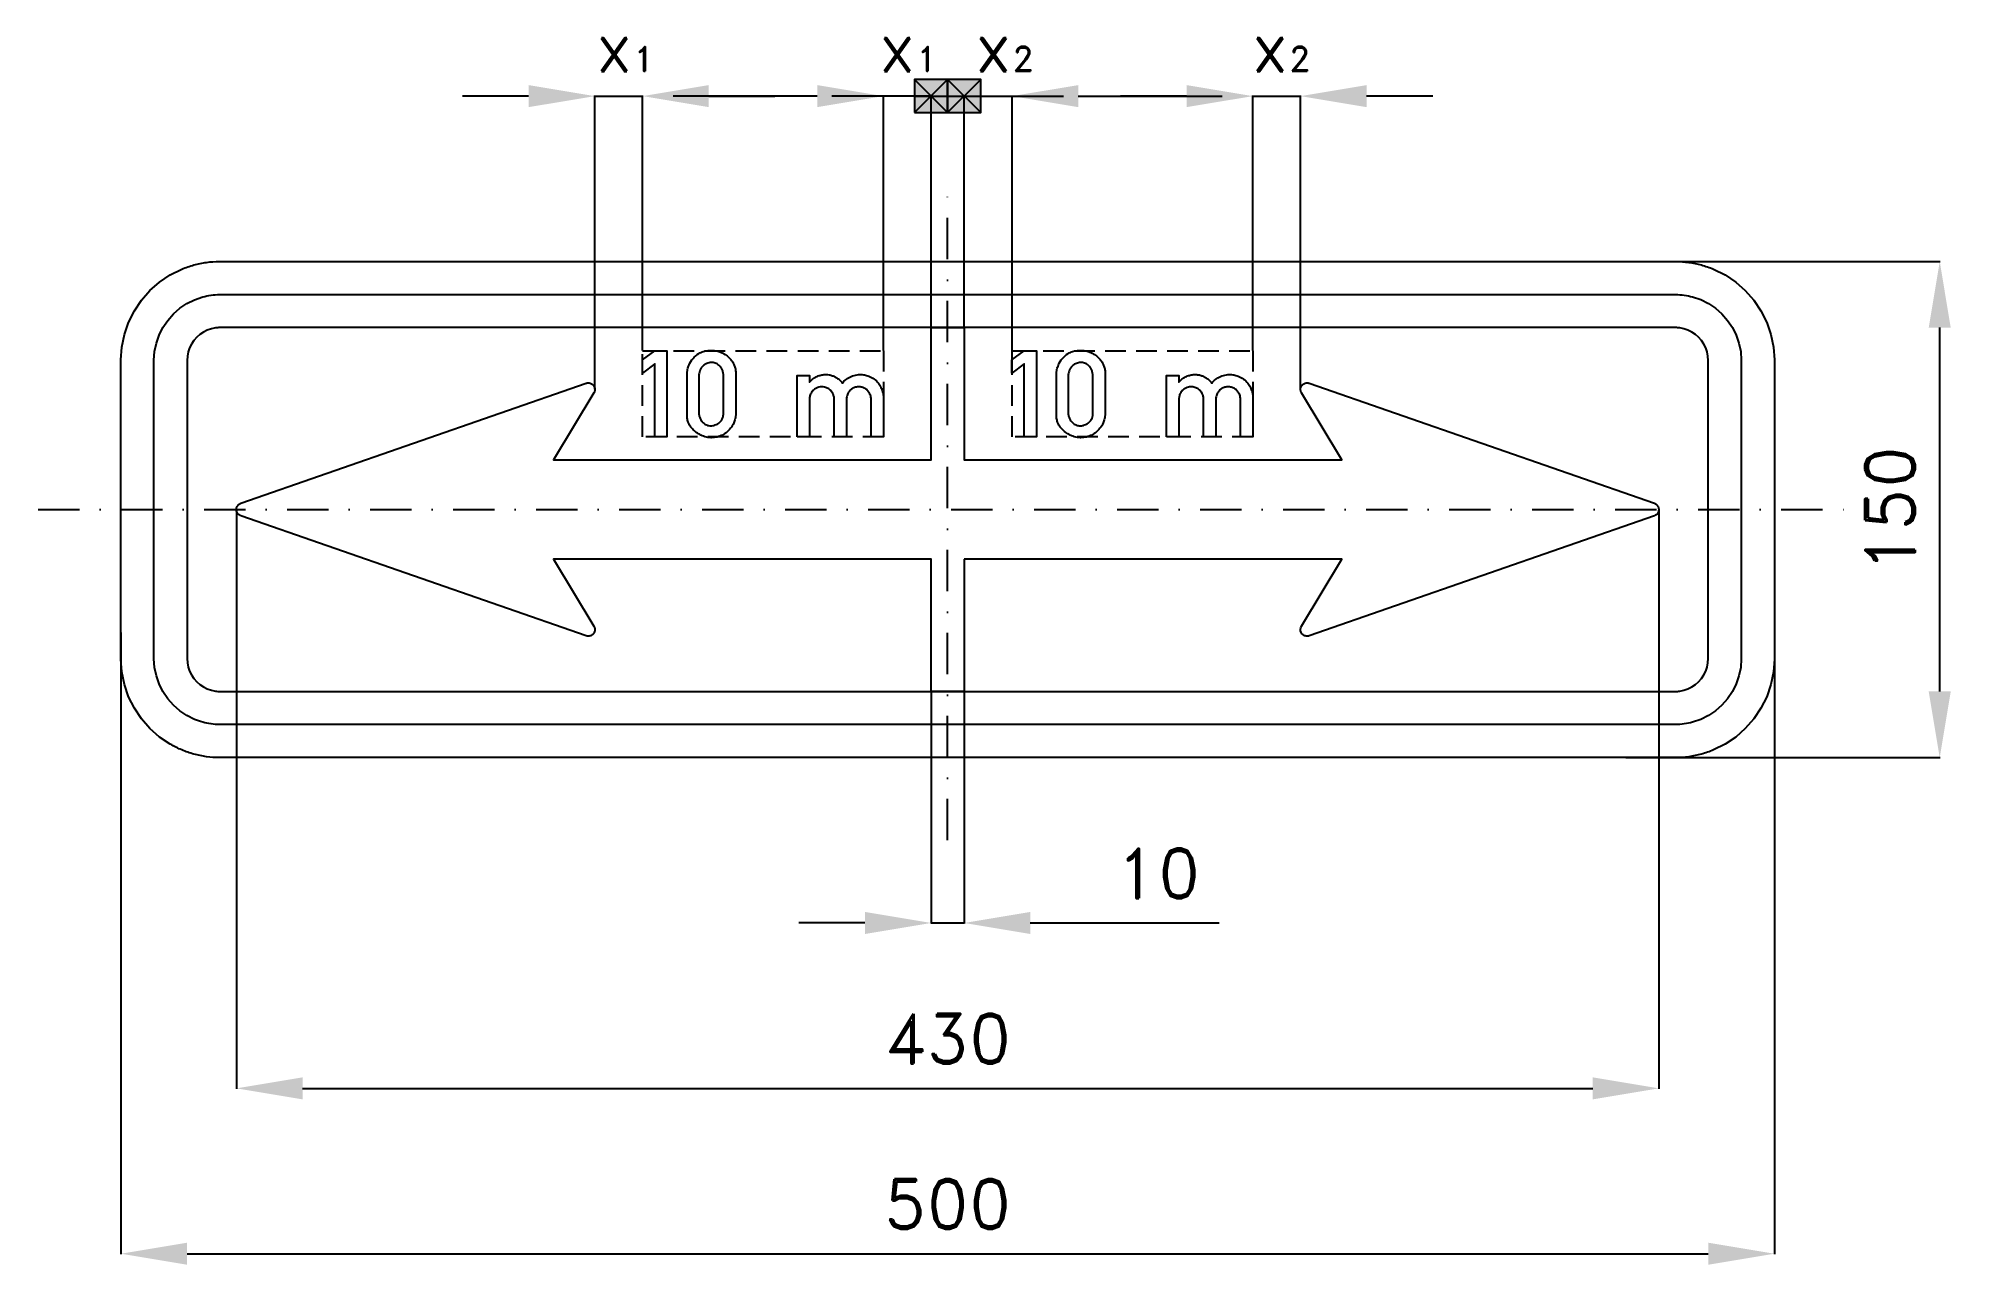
# Model space of a CAD drawing. Header units: millimetres. Extents: x -275 to 303, y -228 to 142.
import ezdxf

# ---------------------------------------------------------------- set-up
doc = ezdxf.new("R2010")
doc.units = ezdxf.units.MM
doc.header["$LTSCALE"] = 5
doc.linetypes.add('ČERCHOVANÁX2', pattern=[2, 1, -0.5, 0, -0.5])
doc.linetypes.add('ČÁRKOVANÁX2', pattern=[1.5, 1, -0.5])
doc.layers.add('Kóty', color=2, linetype='Continuous')
doc.layers.add('Značka', color=7, linetype='Continuous')
doc.styles.get("Standard").update_dxf_attribs({"font": 'romand.shx', "height": 15})
doc.dimstyles.get("Standard").update_dxf_attribs({"dimtxt": 15, "dimasz": 20, "dimexe": 0.18, "dimexo": 0.0625, "dimgap": 7.5, "dimtad": 1, "dimdec": 0, "dimzin": 0, "dimdsep": 46, "dimtxsty": 'Standard', "dimcen": 0.09, "dimadec": 0, "dimazin": 0, "dimtfac": 1, "dimtdec": 0, "dimtofl": 0, "dimtmove": 0, "dimatfit": 3, "dimfxl": 1, "dimtolj": 1, "dimtzin": 0, "dimarcsym": 0})

msp = doc.modelspace()

# ---------------------------------------------------------------- texts
at = {"layer": 'Kóty', "char_height": 15, "attachment_point": 1}
for s, insert in [('x{\\H0.5x;1}', (-106.62, 147.5)), ('x{\\H0.5x;1}', (-21.05, 147.5)), ('x{\\H0.5x;2}', (8.03, 147.5)), ('x{\\H0.5x;2}', (91.69, 147.5))]:
    msp.add_mtext_dynamic_manual_height_columns(s, width=46.1048, gutter_width=200, heights=[0], dxfattribs=dict(at, insert=insert))

# ---------------------------------------------------------------- blocks, each defined once
blk = doc.blocks.new('*D0')
at = {"layer": 'Defpoints', "color": 0, "transparency": 16777216}
for p in [(205, 75), (300, 75), (205, -75)]:
    blk.add_point(p, dxfattribs=at)
at = {"layer": 'Kóty', "color": 0, "lineweight": -2, "transparency": 16777216}
for p, q in [((205.06, 75), (300.18, 75)), ((300, -55), (300, 55)), ((205.06, -75), (300.18, -75))]:
    blk.add_line(p, q, dxfattribs=at)
at = {"layer": 'Kóty', "color": 0, "transparency": 16777216}
for points in [[(296.67, 55), (303.33, 55), (300, 75)], [(296.67, -55), (303.33, -55), (300, -75)]]:
    blk.add_solid(points, dxfattribs=at)
at = {"layer": 'Kóty', "color": 0, "transparency": 16777216, "insert": (285, 0), "char_height": 15, "attachment_point": 5, "rotation": 90}
blk.add_mtext('\\A1;150', dxfattribs=at)
blk = doc.blocks.new('*D1')
at = {"layer": 'Defpoints', "color": 0, "transparency": 16777216}
for p in [(-5, -55), (5, -55), (5, -125)]:
    blk.add_point(p, dxfattribs=at)
at = {"layer": 'Kóty', "color": 0, "lineweight": -2, "transparency": 16777216}
for p, q in [((-5, -55.06), (-5, -125.18)), ((5, -55.06), (5, -125.18)), ((-25, -125), (-45, -125)), ((25, -125), (82.14, -125))]:
    blk.add_line(p, q, dxfattribs=at)
at = {"layer": 'Kóty', "color": 0, "transparency": 16777216}
for points in [[(-25, -121.67), (-25, -128.33), (-5, -125)], [(25, -121.67), (25, -128.33), (5, -125)]]:
    blk.add_solid(points, dxfattribs=at)
at = {"layer": 'Kóty', "color": 0, "transparency": 16777216, "insert": (63.57, -110), "char_height": 15, "attachment_point": 5}
blk.add_mtext('\\A1;10', dxfattribs=at)
blk = doc.blocks.new('*D2')
at = {"layer": 'Defpoints', "color": 0, "transparency": 16777216}
for p in [(-215.06, 0), (215.06, 0), (215.06, -175)]:
    blk.add_point(p, dxfattribs=at)
at = {"layer": 'Kóty', "color": 0, "lineweight": -2, "transparency": 16777216}
for p, q in [((-215.06, -0.06), (-215.06, -175.18)), ((215.06, -0.06), (215.06, -175.18)), ((-195.06, -175), (195.06, -175))]:
    blk.add_line(p, q, dxfattribs=at)
at = {"layer": 'Kóty', "color": 0, "transparency": 16777216}
for points in [[(-195.06, -171.67), (-195.06, -178.33), (-215.06, -175)], [(195.06, -171.67), (195.06, -178.33), (215.06, -175)]]:
    blk.add_solid(points, dxfattribs=at)
at = {"layer": 'Kóty', "color": 0, "transparency": 16777216, "insert": (0, -160), "char_height": 15, "attachment_point": 5}
blk.add_mtext('\\A1;430', dxfattribs=at)
blk = doc.blocks.new('*D3')
at = {"layer": 'Defpoints', "color": 0, "transparency": 16777216}
for p in [(-250, -37.13), (250, -37.13), (250, -225)]:
    blk.add_point(p, dxfattribs=at)
at = {"layer": 'Kóty', "color": 0, "lineweight": -2, "transparency": 16777216}
for p, q in [((-250, -37.19), (-250, -225.18)), ((250, -37.19), (250, -225.18)), ((-230, -225), (230, -225))]:
    blk.add_line(p, q, dxfattribs=at)
at = {"layer": 'Kóty', "color": 0, "transparency": 16777216}
for points in [[(-230, -221.67), (-230, -228.33), (-250, -225)], [(230, -221.67), (230, -228.33), (250, -225)]]:
    blk.add_solid(points, dxfattribs=at)
at = {"layer": 'Kóty', "color": 0, "transparency": 16777216, "insert": (0, -210), "char_height": 15, "attachment_point": 5}
blk.add_mtext('\\A1;500', dxfattribs=at)

# ---------------------------------------------------------------- dimensions: what is measured, and where the dimension line sits
at = {"layer": 'Kóty'}
dim = msp.add_linear_dim(base=(300, 75), p1=(205, -75), p2=(205, 75), angle=90, dimstyle='Standard', dxfattribs=at)
dim.commit()
dim.dimension.update_dxf_attribs({"geometry": '*D0', "text_midpoint": (285, 0)})
for base, p1, p2, picture, middle in [((215.06, -175), (-215.06, 0), (215.06, 0), '*D2', (0, -160)), ((250, -225), (-250, -37.13), (250, -37.13), '*D3', (0, -210)), ((5, -125), (-5, -55), (5, -55), '*D1', (63.57, -110))]:
    dim = msp.add_linear_dim(base=base, p1=p1, p2=p2, dimstyle='Standard', dxfattribs=at)
    dim.commit()
    dim.dimension.update_dxf_attribs({"geometry": picture, "text_midpoint": middle})

# ---------------------------------------------------------------- hatches: boundary and pattern name
at = {"layer": 'Kóty'}
h = msp.add_hatch(color=256, dxfattribs=at)
h.dxf.hatch_style = 1
h.paths.add_polyline_path([(-10, 120), (0, 120), (0, 130), (-10, 130)])
h = msp.add_hatch(color=256, dxfattribs=at)
h.dxf.hatch_style = 1
h.paths.add_polyline_path([(0, 120), (10, 120), (10, 130), (0, 130)])

# ---------------------------------------------------------------- linework, layer by layer
for p, q in [((-126.7, 125), (-146.7, 125)), ((-106.7, 36.38), (-106.7, 125.18)), ((-92.23, 48.07), (-92.23, 125.18)), ((-39.43, 125), (-83, 125)), ((-72.23, 125), (-52.23, 125)), ((-5, 125), (-35, 125)), ((-19.43, 48.07), (-19.43, 125.18)), ((-10, 125), (35, 125)), ((-5, 55.06), (-5, 125.18)), ((5, 55.06), (5, 125.18)), ((19.48, 45.32), (19.48, 125.18)), ((39.48, 125), (83.05, 125)), ((72.27, 125), (52.27, 125)), ((92.27, 48.07), (92.27, 125.18)), ((106.7, 36.38), (106.7, 125.18)), ((146.7, 125), (126.7, 125))]:
    msp.add_line(p, q, dxfattribs=at)
for points in [[(-10, 120), (0, 120), (0, 130), (-10, 130)], [(0, 120), (10, 120), (10, 130), (0, 130)]]:
    msp.add_lwpolyline(points, close=True, dxfattribs=at)
for points in [[(-10, 130), (0, 120)], [(0, 130), (-10, 120)], [(0, 130), (10, 120)], [(10, 130), (0, 120)], [(-106.7, 125), (-92.23, 125)], [(92.27, 125), (106.7, 125)], [(-5, -125), (5, -125)]]:
    msp.add_lwpolyline(points, dxfattribs=at)
for points in [[(-126.7, 128.33), (-126.7, 121.67), (-106.7, 125)], [(-72.23, 128.33), (-72.23, 121.67), (-92.23, 125)], [(-39.43, 128.33), (-39.43, 121.67), (-19.43, 125)], [(39.48, 128.33), (39.48, 121.67), (19.48, 125)], [(72.27, 128.33), (72.27, 121.67), (92.27, 125)], [(126.7, 128.33), (126.7, 121.67), (106.7, 125)]]:
    msp.add_solid(points, dxfattribs=at)
at = {"layer": 'Značka', "color": 6, "linetype": 'ČERCHOVANÁX2', "ltscale": 2.5}
for points in [[(0, -100), (0, 100)], [(-275, 0), (275, 0)]]:
    msp.add_lwpolyline(points, dxfattribs=at)
at = {"layer": 'Značka', "color": 5}
for points in [[(-220, -75), (-220.12, -75), (-220.24, -75, -0.03218), (-224.11, -74.73, -0.035433), (-227.92, -73.94, -0.036283), (-231.6, -72.69, -0.03446), (-235.07, -70.94), (-238.3, -68.79), (-241.21, -66.21), (-243.79, -63.3), (-245.94, -60.07), (-247.68, -56.6), (-248.94, -52.92), (-249.74, -49.11), (-250, -45.24), (-250, -45.12), (-250, -45), (-250, 45), (-250, 45.12), (-250, 45.24), (-249.73, 49.11), (-248.94, 52.92), (-247.69, 56.6), (-245.94, 60.07), (-243.79, 63.3), (-241.21, 66.21), (-238.3, 68.79), (-235.07, 70.94), (-231.6, 72.68, -0.03342), (-227.92, 73.94, -0.034135), (-224.11, 74.74, -0.036741), (-220.24, 75), (-220.12, 75), (-220, 75), (220, 75), (220.12, 75), (220.24, 75, -0.03218), (224.11, 74.73, -0.035433), (227.92, 73.94, -0.036283), (231.6, 72.69), (235.07, 70.94), (238.3, 68.79), (241.21, 66.21), (243.79, 63.3), (245.94, 60.07), (247.68, 56.6), (248.94, 52.92), (249.74, 49.11), (250, 45.24), (250, 45.12), (250, 45), (250, -45), (250, -45.12), (250, -45.24), (249.73, -49.11), (248.94, -52.92), (247.69, -56.6), (245.94, -60.07), (243.79, -63.3), (241.21, -66.21), (238.3, -68.79), (235.07, -70.94), (231.6, -72.68, -0.03342), (227.92, -73.94, -0.034135), (224.11, -74.74, -0.036741), (220.24, -75), (220.12, -75), (220, -75), (-220, -75)], [(-220, -65), (-220.08, -65), (-220.16, -65, -0.032185), (-222.74, -64.82, -0.035458), (-225.28, -64.29, -0.036271), (-227.73, -63.46), (-230.05, -62.29), (-232.2, -60.86), (-234.14, -59.14), (-235.86, -57.2), (-237.29, -55.05), (-238.45, -52.73), (-239.29, -50.28), (-239.83, -47.74), (-240, -45.16), (-240, -45.08), (-240, -45), (-240, 45), (-240, 45.08), (-240, 45.16), (-239.82, 47.74), (-239.29, 50.28), (-238.46, 52.73), (-237.29, 55.05), (-235.86, 57.2), (-234.14, 59.14), (-232.2, 60.86), (-230.05, 62.29), (-227.73, 63.45), (-225.28, 64.29, -0.034162), (-222.74, 64.83, -0.036746), (-220.16, 65), (-220.08, 65), (-220, 65), (220, 65), (220.08, 65), (220.16, 65, -0.032185), (222.74, 64.82, -0.035458), (225.28, 64.29), (227.73, 63.46), (230.05, 62.29), (232.2, 60.86), (234.14, 59.14), (235.86, 57.2), (237.29, 55.05), (238.45, 52.73), (239.29, 50.28), (239.83, 47.74), (240, 45.16), (240, 45.08), (240, 45), (240, -45), (240, -45.08), (240, -45.16), (239.82, -47.74), (239.29, -50.28), (238.46, -52.73), (237.29, -55.05), (235.86, -57.2), (234.14, -59.14), (232.2, -60.86), (230.05, -62.29), (227.73, -63.45), (225.28, -64.29, -0.034162), (222.74, -64.83, -0.036746), (220.16, -65), (220.08, -65), (220, -65), (-220, -65)], [(-220, -55), (220, -55), (220.04, -55), (220.08, -55, 0.032172), (221.37, -54.91), (222.64, -54.65), (223.87, -54.23), (225.02, -53.65), (226.1, -52.93), (227.07, -52.07), (227.93, -51.1), (228.65, -50.02), (229.23, -48.87), (229.65, -47.64), (229.91, -46.37), (230, -45.08), (230, -45.04), (230, -45), (230, 45), (230, 45.04), (230, 45.08), (229.91, 46.37), (229.65, 47.64), (229.23, 48.87), (228.65, 50.02), (227.93, 51.1), (227.07, 52.07), (226.1, 52.93), (225.02, 53.65), (223.87, 54.23), (222.64, 54.65), (221.37, 54.91, 0.036731), (220.08, 55), (220.04, 55), (220, 55), (-220, 55), (-220.04, 55), (-220.08, 55, 0.032172), (-221.37, 54.91), (-222.64, 54.65), (-223.87, 54.23), (-225.02, 53.65), (-226.1, 52.93), (-227.07, 52.07), (-227.93, 51.1), (-228.65, 50.02), (-229.23, 48.87), (-229.65, 47.64), (-229.91, 46.37), (-230, 45.08), (-230, 45.04), (-230, 45), (-230, -45), (-230, -45.04), (-230, -45.08), (-229.91, -46.37), (-229.65, -47.64), (-229.23, -48.87), (-228.65, -50.02), (-227.93, -51.1), (-227.07, -52.07), (-226.1, -52.93), (-225.02, -53.65), (-223.87, -54.23), (-222.64, -54.65), (-221.37, -54.91, 0.036731), (-220.08, -55), (-220.04, -55), (-220, -55)], [(5, -15), (5, -55), (-5, -55), (-5, -15), (-109, -15), (-119.15, -15), (-106.99, -35.27), (-106.94, -35.36), (-106.89, -35.44, -0.052118), (-106.76, -35.81, -0.052286), (-106.7, -36.2, -0.065018), (-106.74, -36.68, -0.064975), (-106.89, -37.15, -0.064852), (-107.15, -37.56, -0.064737), (-107.5, -37.9, -0.064355), (-107.92, -38.14, -0.063176), (-108.39, -38.27, -0.052319), (-108.79, -38.3, -0.057046), (-109.17, -38.24), (-109.27, -38.22), (-109.36, -38.19), (-213.72, -1.89), (-213.81, -1.85), (-213.9, -1.81, -0.052682), (-214.24, -1.62, -0.052831), (-214.54, -1.35, -0.065722), (-214.82, -0.95, -0.065667), (-215, -0.49, -0.065541), (-215.06, 0, -0.065398), (-215, 0.49, -0.065047), (-214.82, 0.95, -0.063852), (-214.54, 1.35, -0.052864), (-214.24, 1.62, -0.057668), (-213.9, 1.81), (-213.81, 1.85), (-213.72, 1.89), (-109.36, 38.19), (-109.27, 38.22, -0.009995), (-109.17, 38.24, -0.052112), (-108.78, 38.3, -0.052278), (-108.39, 38.27, -0.065013), (-107.92, 38.14, -0.064966), (-107.5, 37.9, -0.064828), (-107.15, 37.56, -0.064729), (-106.89, 37.15, -0.064342), (-106.74, 36.68, -0.06318), (-106.7, 36.2, -0.052278), (-106.76, 35.81, -0.057016), (-106.89, 35.44), (-106.94, 35.36), (-106.99, 35.27), (-119.15, 15), (-109, 15), (-5, 15), (-5, 55), (5, 55), (5, 15), (106, 15), (119.15, 15), (106.99, 35.27), (106.94, 35.36), (106.89, 35.44), (106.76, 35.81), (106.7, 36.2, -0.065019), (106.74, 36.68, -0.064948), (106.89, 37.15, -0.064897), (107.15, 37.56, -0.064717), (107.5, 37.9, -0.064372), (107.92, 38.14, -0.063227), (108.39, 38.27, -0.052324), (108.79, 38.3, -0.057017), (109.17, 38.24), (109.27, 38.22), (109.36, 38.19), (213.72, 1.89), (213.81, 1.85), (213.9, 1.81, -0.052707), (214.24, 1.62), (214.54, 1.35), (214.82, 0.95), (215, 0.49), (215.06, 0), (215, -0.49), (214.82, -0.95), (214.54, -1.35), (214.24, -1.62, -0.057657), (213.9, -1.81), (213.81, -1.85), (213.72, -1.89), (109.36, -38.19), (109.27, -38.22), (109.17, -38.24, -0.052133), (108.78, -38.3, -0.052244), (108.39, -38.27, -0.065023), (107.92, -38.14, -0.064987), (107.5, -37.9, -0.064879), (107.15, -37.56, -0.064714), (106.89, -37.15), (106.74, -36.68), (106.7, -36.2), (106.76, -35.81), (106.89, -35.44), (106.94, -35.36), (106.99, -35.27), (119.15, -15), (106, -15), (5, -15)], [(-78.82, 40.47), (-78.82, 40.7), (-78.82, 40.94, -0.049014), (-78.65, 42.36, -0.049981), (-78.19, 43.73, -0.079536), (-77, 45.69, -0.089086), (-75.25, 47.15, -0.059799), (-73.9, 47.77, -0.05202), (-72.45, 48.08, -0.06201), (-70.56, 48.08, -0.064495), (-68.73, 47.61, -0.055442), (-67.31, 46.9, -0.055489), (-66.09, 45.9, -0.051108), (-65.19, 44.82, -0.054895), (-64.53, 43.58, -0.045236), (-64.2, 42.51, -0.045978), (-64.07, 41.4), (-64.06, 41.01), (-64.07, 40.63), (-64.07, 29.3), (-64.07, 29.06), (-64.07, 28.83, -0.051789), (-64.24, 27.48, -0.04971), (-64.69, 26.19, -0.066793), (-65.66, 24.56, -0.065897), (-67.02, 23.24, -0.061095), (-68.48, 22.35, -0.06414), (-70.12, 21.85, -0.069668), (-72.01, 21.75, -0.067452), (-73.85, 22.15, -0.056811), (-75.33, 22.86, -0.049599), (-76.64, 23.86, -0.048058), (-77.63, 24.94, -0.065887), (-78.35, 26.19, -0.054775), (-78.69, 27.33, -0.042362), (-78.82, 28.52), (-78.82, 28.91), (-78.82, 29.3), (-78.82, 40.47)], [(32.89, 40.47), (32.88, 40.7), (32.89, 40.94, -0.049025), (33.06, 42.36, -0.050011), (33.51, 43.73, -0.079542), (34.7, 45.69, -0.089081), (36.46, 47.15, -0.059795), (37.8, 47.77, -0.052016), (39.25, 48.08, -0.06201), (41.14, 48.08, -0.064499), (42.98, 47.61, -0.055451), (44.39, 46.9, -0.055477), (45.62, 45.9, -0.0511), (46.51, 44.82, -0.054913), (47.17, 43.58, -0.045236), (47.5, 42.51, -0.045964), (47.63, 41.4), (47.64, 41.01), (47.63, 40.63), (47.63, 29.3), (47.63, 29.06), (47.63, 28.83, -0.051812), (47.46, 27.48, -0.049688), (47.01, 26.19, -0.066793), (46.05, 24.56, -0.065908), (44.68, 23.24, -0.061104), (43.22, 22.35, -0.064148), (41.58, 21.85, -0.06967), (39.69, 21.75, -0.067452), (37.85, 22.15, -0.056816), (36.37, 22.86, -0.049598), (35.06, 23.86, -0.048035), (34.07, 24.94, -0.065887), (33.35, 26.19, -0.054763), (33.01, 27.33, -0.042362), (32.89, 28.52), (32.88, 28.91), (32.89, 29.3), (32.89, 40.47)], [(-75.25, 40.47), (-75.25, 29.3), (-75.25, 29.14), (-75.25, 28.99, 0.073869), (-75.06, 28.02, 0.059511), (-74.63, 27.12, 0.070716), (-73.89, 26.19, 0.094573), (-72.92, 25.57, 0.108402), (-71.62, 25.31, 0.087547), (-70.28, 25.57, 0.07816), (-69.22, 26.12, 0.088183), (-68.42, 26.97, 0.061777), (-68.04, 27.68, 0.061187), (-67.84, 28.45, 0.025163), (-67.8, 28.87), (-67.79, 29.3), (-67.79, 40.47), (-67.82, 40.84), (-67.86, 41.2, 0.05832), (-68.11, 42.12, 0.064732), (-68.57, 42.95, 0.088092), (-69.45, 43.84, 0.097882), (-70.59, 44.35, 0.09985), (-71.85, 44.43, 0.08828), (-73.07, 44.04, 0.074161), (-73.97, 43.43, 0.075664), (-74.64, 42.6, 0.05261), (-74.97, 41.89, 0.046093), (-75.16, 41.14), (-75.21, 40.81), (-75.25, 40.47)], [(-45.5, 22), (-45.5, 40.58), (-41.77, 40.58), (-41.77, 38.51), (-41.56, 38.74), (-41.35, 38.96, -0.053808), (-40.34, 39.79, -0.054624), (-39.17, 40.38, -0.049771), (-38.04, 40.72, -0.049909), (-36.88, 40.82, -0.044605), (-35.85, 40.74, -0.045344), (-34.84, 40.47, -0.041536), (-33.92, 40.06, -0.034777), (-33.07, 39.52, -0.023468), (-32.61, 39.15, -0.03353), (-32.19, 38.74), (-31.99, 38.5), (-31.8, 38.26), (-31.58, 38.52), (-31.35, 38.77, -0.072061), (-29.96, 39.86, -0.06646), (-28.32, 40.54, -0.03551), (-27.41, 40.74, -0.035844), (-26.49, 40.82, -0.050522), (-25.16, 40.71, -0.049658), (-23.87, 40.34, -0.068283), (-22.25, 39.46, -0.073291), (-20.93, 38.18, -0.056844), (-20.16, 36.95, -0.04884), (-19.66, 35.6), (-19.54, 35.1), (-19.46, 34.59), (-19.44, 34.36), (-19.43, 34.13), (-19.43, 22), (-23.16, 22), (-23.16, 33.38), (-23.16, 33.52), (-23.17, 33.66, 0.05022), (-23.28, 34.36, 0.050904), (-23.54, 35.02, 0.067724), (-24.05, 35.81, 0.066951), (-24.76, 36.44, 0.073511), (-25.69, 36.91, 0.074312), (-26.72, 37.1, 0.080741), (-27.85, 36.99, 0.080672), (-28.89, 36.52, 0.070505), (-29.64, 35.91, 0.075398), (-30.18, 35.11, 0.050767), (-30.43, 34.44, 0.033004), (-30.57, 33.73), (-30.59, 33.63), (-30.6, 33.53), (-30.6, 22), (-34.32, 22), (-34.32, 33.46), (-34.33, 33.61), (-34.34, 33.77, 0.073773), (-34.55, 34.7, 0.069032), (-35.03, 35.54, 0.074718), (-35.74, 36.3, 0.073789), (-36.66, 36.81, 0.089055), (-37.94, 37.1, 0.093654), (-39.23, 36.92, 0.073304), (-40.11, 36.51, 0.071129), (-40.84, 35.86, 0.077017), (-41.44, 34.94, 0.077997), (-41.73, 33.88), (-41.75, 33.74), (-41.77, 33.6), (-41.77, 22), (-45.5, 22)], [(36.46, 40.47), (36.46, 29.3), (36.45, 29.14), (36.46, 28.99, 0.073884), (36.64, 28.02, 0.059552), (37.08, 27.12, 0.070726), (37.81, 26.19, 0.094579), (38.79, 25.57, 0.108405), (40.09, 25.31, 0.087543), (41.42, 25.57, 0.078142), (42.48, 26.12, 0.088145), (43.29, 26.97, 0.061795), (43.67, 27.68, 0.061187), (43.86, 28.45), (43.9, 28.87), (43.91, 29.3), (43.91, 40.47), (43.88, 40.84), (43.84, 41.2, 0.058336), (43.6, 42.12, 0.064718), (43.13, 42.95, 0.088083), (42.25, 43.84, 0.097888), (41.11, 44.35, 0.099851), (39.85, 44.43, 0.08827), (38.63, 44.04, 0.074145), (37.73, 43.43, 0.075664), (37.06, 42.6, 0.052593), (36.73, 41.89, 0.046111), (36.54, 41.14), (36.49, 40.81), (36.46, 40.47)], [(66.2, 22), (66.2, 40.58), (69.94, 40.58), (69.94, 38.51), (70.14, 38.74), (70.35, 38.96, -0.053816), (71.36, 39.79, -0.054618), (72.54, 40.38, -0.049776), (73.66, 40.72, -0.049909), (74.82, 40.82, -0.044603), (75.86, 40.74, -0.045344), (76.86, 40.47, -0.041538), (77.78, 40.06, -0.034776), (78.63, 39.52), (79.1, 39.15, -0.033476), (79.52, 38.74), (79.71, 38.5), (79.9, 38.26), (80.12, 38.52), (80.35, 38.77, -0.072057), (81.74, 39.86, -0.066457), (83.39, 40.54, -0.035517), (84.29, 40.74, -0.035844), (85.22, 40.82, -0.050522), (86.54, 40.71, -0.049658), (87.83, 40.34, -0.068287), (89.46, 39.46, -0.073304), (90.77, 38.18, -0.056843), (91.54, 36.95, -0.04885), (92.04, 35.6), (92.17, 35.1), (92.24, 34.59), (92.26, 34.36), (92.27, 34.13), (92.27, 22), (88.55, 22), (88.55, 33.38), (88.54, 33.52), (88.53, 33.66, 0.050285), (88.42, 34.36, 0.050944), (88.16, 35.02, 0.067751), (87.65, 35.81, 0.066941), (86.94, 36.44, 0.073503), (86.01, 36.91, 0.074305), (84.98, 37.1, 0.080741), (83.85, 36.99, 0.080676), (82.81, 36.52, 0.070536), (82.06, 35.91, 0.075384), (81.52, 35.11, 0.050767), (81.27, 34.44, 0.032962), (81.13, 33.73), (81.12, 33.63), (81.1, 33.53), (81.1, 22), (77.38, 22), (77.38, 33.46), (77.37, 33.61), (77.37, 33.77, 0.073758), (77.15, 34.7, 0.069003), (76.68, 35.54, 0.07475), (75.96, 36.3, 0.073789), (75.04, 36.81, 0.089055), (73.77, 37.1, 0.093656), (72.47, 36.92, 0.073297), (71.59, 36.51, 0.071097), (70.86, 35.86, 0.076983), (70.26, 34.94, 0.077971), (69.97, 33.88), (69.95, 33.74), (69.94, 33.6), (69.94, 22), (66.2, 22)]]:
    msp.add_lwpolyline(points, format="xyb", dxfattribs=at)
for points in [[(-88.59, 22), (-88.59, 44.05), (-92.28, 41.27), (-92.28, 45.22), (-88.55, 48), (-84.88, 48), (-84.88, 22), (-88.59, 22)], [(23.12, 22), (23.12, 44.05), (19.43, 41.27), (19.43, 45.22), (23.15, 48), (26.82, 48), (26.82, 22), (23.12, 22)]]:
    msp.add_lwpolyline(points, dxfattribs=at)
at = {"layer": 'Značka', "color": 6, "linetype": 'ČÁRKOVANÁX2', "ltscale": 1.25}
for points in [[(-92.23, 22), (-92.23, 48), (-19.43, 48), (-19.43, 22), (-92.23, 22)], [(19.48, 22), (19.48, 48), (92.27, 48), (92.27, 22), (19.48, 22)]]:
    msp.add_lwpolyline(points, dxfattribs=at)

msp.set_redraw_order([(e.dxf.handle, doc.entitydb.next_handle()) for e in msp.query("TEXT MTEXT ATTDEF DIMENSION ARC_DIMENSION")])  # texts and dimensions are drawn at this point

doc.saveas('drawing.dxf')
